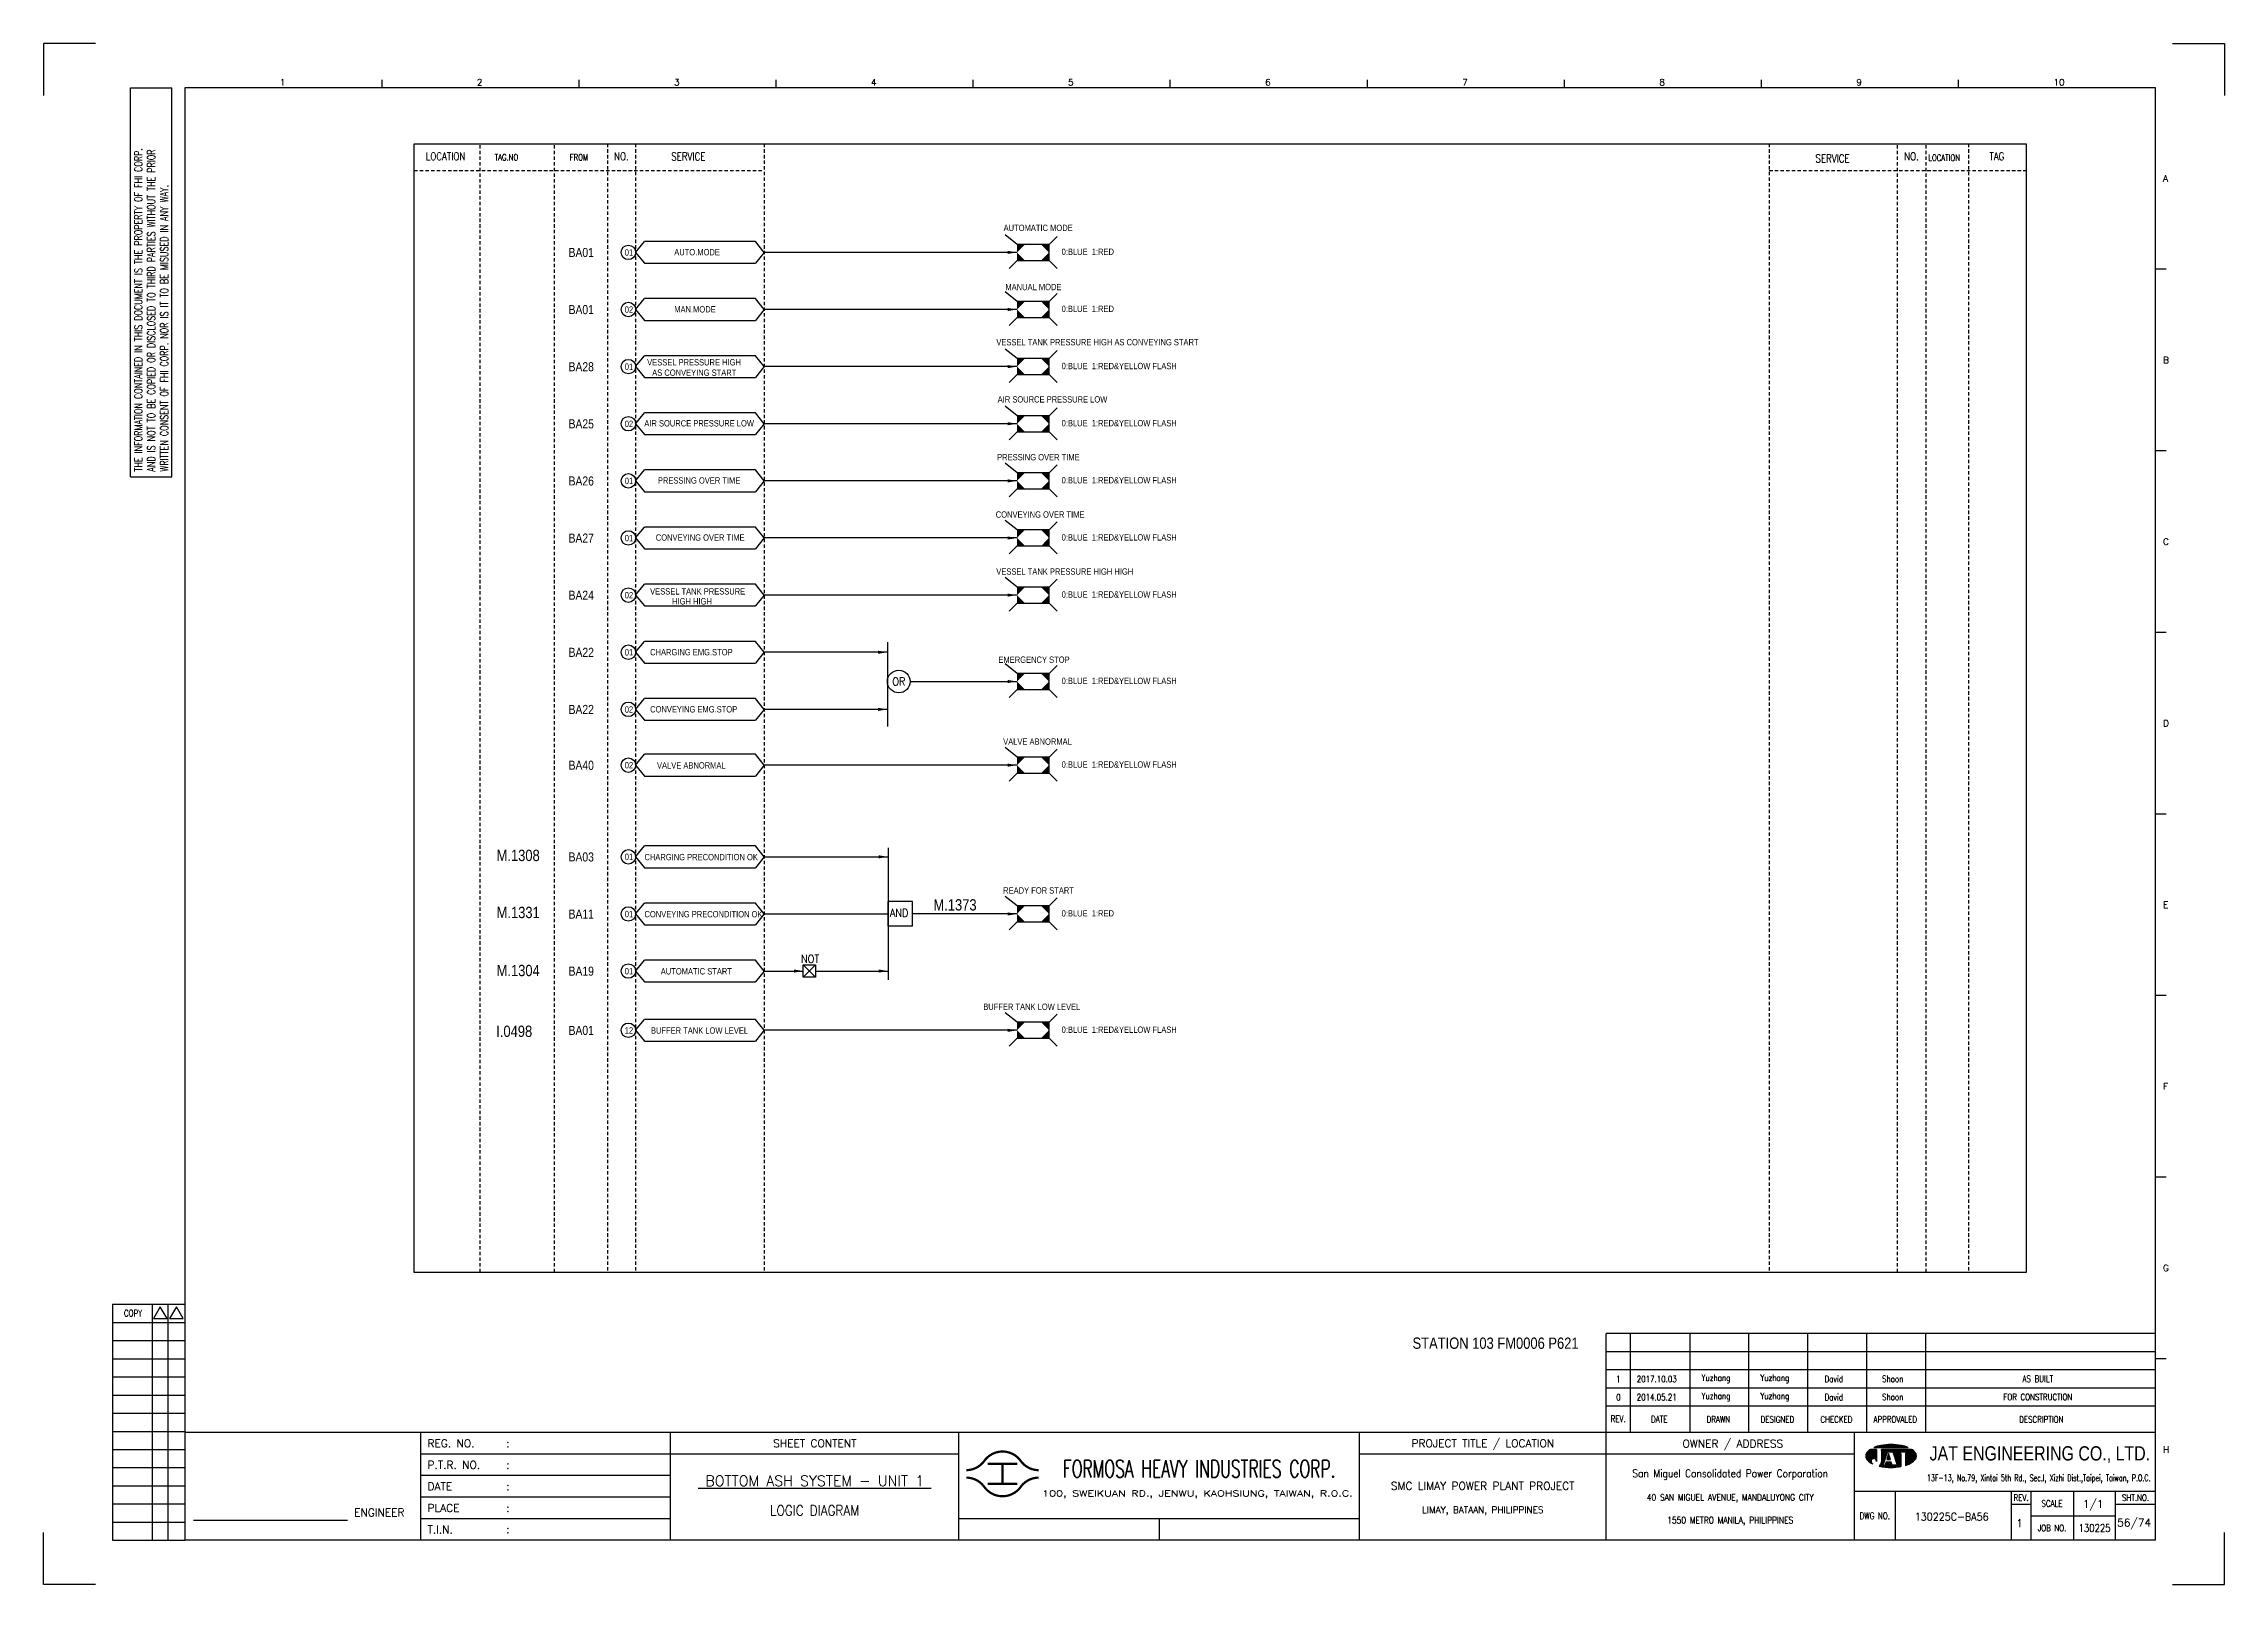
# Model space of a CAD drawing. Extents: x 2699 to 3665, y -643 to 39.
import ezdxf
from ezdxf.enums import TextEntityAlignment as Align

# ---------------------------------------------------------------- set-up
doc = ezdxf.new("R2010")
doc.units = 0
doc.header["$MEASUREMENT"] = 0
doc.linetypes.add('HIDDEN', pattern=[4, 1.5, -1, 1.5])
doc.layers.get('0').update_dxf_attribs({"linetype": 'CONTINUOUS'})
doc.layers.get('DEFPOINTS').update_dxf_attribs({"linetype": 'CONTINUOUS'})
for name, color, linetype in [('B_DIM', 7, 'CONTINUOUS'), ('CON', 4, 'CONTINUOUS'), ('DCS', 7, 'CONTINUOUS'), ('DIM', 3, 'CONTINUOUS'), ('HID', 2, 'HIDDEN'), ('T', 2, 'CONTINUOUS'), ('TEXT', 7, 'CONTINUOUS'), ('圖框CON', 4, 'CONTINUOUS'), ('圖框DIM', 3, 'CONTINUOUS'), ('框線', 6, 'CONTINUOUS')]:
    doc.layers.add(name, color=color, linetype=linetype)
doc.styles.add('AEH', font='simplex', dxfattribs={"width": 0.8, "bigfont": 'ae'})
doc.styles.add('DAYUKP', font='complex', dxfattribs={"bigfont": 'DAYUKP.SHX'})
doc.styles.add('E2', font='simplex.shx', dxfattribs={"height": 2})
doc.styles.add('E3', font='simplex.shx', dxfattribs={"height": 3})
doc.styles.add('E4', font='simplex.shx', dxfattribs={"height": 4})
doc.styles.add('ROMANS', font='romans', dxfattribs={"width": 0.8})
doc.styles.add('style3', font='ARIALN.TTF')
doc.styles.add('WMF-Arial0', font='arial.ttf')

msp = doc.modelspace()

# ---------------------------------------------------------------- texts
at = {"layer": 'CON', "style": 'ROMANS'}
for s, width, p in [('LOCATION', 0.8, (2877.32, -10.81)), ('NO.', 0.8, (2955.22, -10.81)), ('SERVICE', 0.8, (2984.87, -10.89)), ('NO.', 0.8, (3526.65, -10.81)), ('TAG', 0.8, (3564.45, -10.81)), ('SERVICE', 0.8, (3491.68, -11.75)), ('OR', 0.9, (3078.06, -243.37)), ('NOT', 0.9, (3038.8, -366.2))]:
    msp.add_text(s, height=3.5, dxfattribs=dict(at, width=width)).set_placement(p, align=Align.MIDDLE)
for s, height, width, p in [('TAG.NO', 2.8, 0.8, (2899.06, -13.47)), ('FROM', 2.8, 0.8, (2932.32, -13.47)), ('LOCATION', 2.8, 0.8, (3534.08, -13.71)), ('AND', 3.5, 0.9, (3074.1, -348.61))]:
    msp.add_text(s, height=height, dxfattribs=dict(at, width=width)).set_placement(p, align=Align.BOTTOM_LEFT)
at = {"layer": 'CON', "color": 2, "style": 'style3'}
for s, p in [('AUTOMATIC MODE', (3124.51, -44.73)), ('MANUAL MODE', (3125.28, -70.92)), ('VESSEL TANK PRESSURE HIGH AS CONVEYING START', (3121.3, -95.35)), ('AIR SOURCE PRESSURE LOW', (3121.87, -120.67)), ('PRESSING OVER TIME', (3121.64, -146.28)), ('CONVEYING OVER TIME', (3121.02, -171.66)), ('VESSEL TANK PRESSURE HIGH HIGH', (3121.27, -196.92)), ('EMERGENCY STOP', (3122.21, -235.94)), ('VALVE ABNORMAL', (3124.3, -272.22)), ('READY FOR START', (3124.3, -338.11)), ('BUFFER TANK LOW LEVEL', (3115.47, -389.63))]:
    msp.add_text(s, height=2.8, dxfattribs=at).set_placement(p, align=Align.BOTTOM_LEFT)
at = {"layer": 'CON', "style": 'style3'}
for s, p in [('BA01', (2931.81, -53.39)), ('BA01', (2931.81, -78.69)), ('BA28', (2931.81, -103.98)), ('BA25', (2931.81, -129.27)), ('BA26', (2931.81, -154.57)), ('BA27', (2931.81, -179.86)), ('BA24', (2931.81, -205.16)), ('BA22', (2931.81, -230.45)), ('BA22', (2931.81, -255.74)), ('BA40', (2931.81, -280.45)), ('BA03', (2931.81, -321.05)), ('BA11', (2931.81, -346.34)), ('BA19', (2931.81, -371.63)), ('BA01', (2931.81, -397.86))]:
    msp.add_text(s, height=4, dxfattribs=at).set_placement(p, align=Align.MIDDLE_LEFT)
for s, p in [('01', (2956.69, -55.62)), ('AUTO.MODE', (2978.61, -55.5)), ('0:BLUE  1:RED', (3150.2, -55.31)), ('02', (2956.69, -80.92)), ('MAN.MODE', (2978.61, -80.8)), ('0:BLUE  1:RED', (3150.2, -80.6)), ('01', (2956.69, -106.21)), ('VESSEL PRESSURE HIGH ', (2966.61, -104.25)), ('AS CONVEYING START', (2968.84, -108.85)), ('0:BLUE  1:RED&YELLOW FLASH', (3150.2, -105.9)), ('02', (2956.69, -131.5)), ('AIR SOURCE PRESSURE LOW', (2965.36, -131.27)), ('0:BLUE  1:RED&YELLOW FLASH', (3150.2, -131.19)), ('01', (2956.69, -156.8)), ('PRESSING OVER TIME', (2971.37, -156.57)), ('0:BLUE  1:RED&YELLOW FLASH', (3150.2, -156.49)), ('01', (2956.69, -182.09)), ('CONVEYING OVER TIME', (2970.44, -181.86)), ('0:BLUE  1:RED&YELLOW FLASH', (3150.2, -181.78)), ('VESSEL TANK PRESSURE ', (2967.93, -205.68)), ('02', (2956.69, -207.39)), ('HIGH HIGH', (2977.66, -210.1)), ('0:BLUE  1:RED&YELLOW FLASH', (3150.2, -207.08)), ('01', (2956.69, -232.68)), ('CHARGING EMG.STOP', (2967.93, -232.62)), ('0:BLUE  1:RED&YELLOW FLASH', (3150.2, -245.33)), ('02', (2956.69, -257.98)), ('CONVEYING EMG.STOP', (2967.93, -257.91)), ('02', (2956.69, -282.68)), ('VALVE ABNORMAL', (2970.97, -282.75)), ('0:BLUE  1:RED&YELLOW FLASH', (3150.2, -282.37)), ('01', (2956.69, -323.28)), ('CHARGING PRECONDITION OK', (2965.42, -323.35)), ('01', (2956.69, -348.57)), ('CONVEYING PRECONDITION OK', (2965.42, -348.64)), ('0:BLUE  1:RED', (3150.2, -348.26)), ('01', (2956.69, -373.86)), ('AUTOMATIC START', (2972.64, -373.93)), ('12', (2956.69, -400.09)), ('BUFFER TANK LOW LEVEL', (2968.29, -400.16)), ('0:BLUE  1:RED&YELLOW FLASH', (3150.2, -399.78))]:
    msp.add_text(s, height=2.8, dxfattribs=at).set_placement(p, align=Align.BOTTOM_LEFT)
at = {"layer": 'DCS', "linetype": 'ByBlock', "style": 'style3'}
for s, p in [('M.1308', (2899.93, -322.87)), ('M.1331', (2899.93, -348.13)), ('M.1373', (3093.42, -344.77)), ('M.1304', (2899.93, -373.84)), ('I.0498', (2899.77, -400.75)), ('STATION 103 FM0006 P621', (3305.64, -538.86))]:
    msp.add_text(s, height=5, dxfattribs=at).set_placement(p)
at = {"layer": 'T', "style": 'AEH', "width": 0.8}
for s, height, p in [('Yuzhang', 2.871, (3440, -552.15)), ('Yuzhang', 2.871, (3466.11, -552.15)), ('0', 2.87, (3396.79, -560.31)), ('1', 2.87, (3396.79, -552.27)), ('2017.10.03', 2.871, (3413.8, -552.23)), ('2014.05.21', 2.871, (3413.8, -560.27)), ('Yuzhang', 2.871, (3440, -560.19)), ('Yuzhang', 2.871, (3466.11, -560.19)), ('David', 2.871, (3492.22, -552.15)), ('David', 2.871, (3492.22, -560.19)), ('Shoon', 2.871, (3518.34, -552.15)), ('Shoon', 2.871, (3518.34, -560.19)), ('FOR CONSTRUCTION', 2.8714, (3582.61, -560.19)), ('AS BUILT', 2.871, (3582.61, -552.15))]:
    msp.add_text(s, height=height, dxfattribs=at).set_placement(p, align=Align.MIDDLE)
at = {"layer": 'TEXT', "color": 2, "style": 'E3', "width": 0.8}
msp.add_text('130225', height=3.446, dxfattribs=at).set_placement((3607.74, -618.21), align=Align.MIDDLE_CENTER)

# ---------------------------------------------------------------- blocks, each defined once
blk = doc.blocks.new('LEADER')
at = {"layer": 'CON'}
blk.add_solid([(0.85, -0.57), (0.85, -1.57), (3.85, -1.07)], dxfattribs=at)
blk = doc.blocks.new('Sht_Cont_T3')
at = {"layer": 'TEXT', "color": 3, "linetype": 'Continuous', "style": 'E4'}
for tag, p in [('$SHT_CONT_L1$', (55.63, 24.91)), ('$SHT_CONT_L2$', (55.63, 16.61)), ('$SHT_CONT_L3$', (55.63, 8.3))]:
    blk.add_attdef(tag, text='', height=4, dxfattribs=at).set_placement(p, align=Align.MIDDLE)
blk = doc.blocks.new('1880-TITLE_BLK')
at = {"layer": 'TEXT', "color": 2, "linetype": 'Continuous', "style": 'E3'}
for tag, p in [('DWG_NO', (736.41, 26.44)), ('REV', (762.59, 23.97)), ('SCALE', (790.95, 31.17)), ('SHT_NO', (806.74, 23.97))]:
    blk.add_attdef(tag, text='', height=3, dxfattribs=at).set_placement(p, align=Align.MIDDLE)
at = {"layer": 'TEXT', "linetype": 'Continuous', "style": 'E2', "width": 0.6}
for tag, p in [('REV_DATE', (418.65, 19.76)), ('APPR_DATE', (492.93, 19.76))]:
    blk.add_attdef(tag, text='', height=2, dxfattribs=at).set_placement(p, align=Align.MIDDLE_LEFT)
blk = doc.blocks.new('1')
at = {"ltscale": 500, "const_width": 0.99}
blk.add_lwpolyline([(1686.83, 57.65, -0.241531), (1678.79, 61.78, 0.512989), (1662.7, 61.78, -0.241531), (1654.66, 57.65, -0.241531)], format="xyb", dxfattribs=at)
for points in [[(1664.14, 60.4), (1677.35, 60.4)], [(1670.74, 60.4), (1670.74, 51.6)], [(1664.14, 51.6), (1677.35, 51.6)]]:
    blk.add_lwpolyline(points, dxfattribs=at)
at = {"const_width": 0.99}
blk.add_lwpolyline([(1686.83, 54.35, 0.241531), (1678.79, 50.22, -0.512989), (1662.7, 50.22, 0.241531), (1654.66, 54.35, 0.241531)], format="xyb", dxfattribs=at)
at = {"layer": 'B_DIM'}
for p, q in [((2181.53, 118.11), (1938.08, 118.11)), ((1938.08, 74.29), (1938.08, 118.11)), ((1948.92, 74.29), (1948.92, 118.11)), ((1975.28, 74.29), (1975.28, 118.11)), ((2001.39, 74.29), (2001.39, 118.11)), ((2027.5, 74.29), (2027.5, 118.11)), ((2053.62, 74.29), (2053.62, 118.11)), ((2079.73, 74.29), (2079.73, 118.11)), ((2181.53, 110.07), (1938.08, 110.07)), ((1938.08, 77.93), (1938.08, 104.33)), ((2181.53, 102.03), (1938.08, 102.03)), ((2181.53, 93.99), (1938.08, 93.99)), ((2181.53, 85.95), (1938.08, 85.95))]:
    blk.add_line(p, q, dxfattribs=at)
at = {"layer": 'CON'}
for points in [[(1523.67, 26.6), (1523.67, 74.29)], [(1651.45, 26.6), (1651.45, 74.29)]]:
    blk.add_lwpolyline(points, dxfattribs=at)
at = {"layer": 'CON', "ltscale": 500}
for points in [[(1523.67, 64.75), (1413.11, 64.75)], [(1651.45, 64.75), (1523.67, 64.75)], [(1523.67, 55.22), (1413.11, 55.22)], [(1523.67, 45.69), (1413.11, 45.69)], [(1523.67, 36.15), (1413.11, 36.15)]]:
    blk.add_lwpolyline(points, dxfattribs=at)
at = {"layer": 'DEFPOINTS'}
for points in [[(1268.99, 689.33), (1246.02, 689.33), (1246.02, 666.36)], [(2189, 689.33), (2211.97, 689.33), (2211.97, 666.36)], [(1268.99, 7.08), (1246.02, 7.08), (1246.02, 30.05)], [(2189, 7.08), (2211.97, 7.08), (2211.97, 30.05)]]:
    blk.add_lwpolyline(points, dxfattribs=at)
at = {"layer": 'DIM'}
for p, q in [((1276.46, 131.12), (1276.46, 26.6)), ((1276.46, 131.12), (1308.62, 131.12)), ((1294.26, 26.6), (1294.26, 131.12)), ((1301.15, 26.6), (1301.15, 131.12)), ((1276.46, 123.08), (1308.62, 123.08)), ((1276.46, 115.04), (1308.62, 115.04)), ((1276.46, 107), (1308.62, 107)), ((1276.46, 98.96), (1308.62, 98.96)), ((1276.46, 90.92), (1308.62, 90.92)), ((1276.46, 82.88), (1308.62, 82.88)), ((1276.46, 74.84), (1308.62, 74.84)), ((1276.46, 66.8), (1308.62, 66.8)), ((1276.46, 58.76), (1308.62, 58.76)), ((1276.46, 50.72), (1308.62, 50.72)), ((1276.46, 42.68), (1308.62, 42.68)), ((1276.46, 34.64), (1308.62, 34.64)), ((1276.46, 26.6), (1308.62, 26.6))]:
    blk.add_line(p, q, dxfattribs=at)
for points in [[(1297.7, 129.98), (1294.72, 124.81), (1300.69, 124.81)], [(1304.83, 129.98), (1301.84, 124.81), (1307.81, 124.81)]]:
    blk.add_lwpolyline(points, close=True, dxfattribs=at)
at = {"layer": 'T', "lineweight": -3}
for p, q in [((2056.73, 67.67), (2071.93, 67.67)), ((2057.91, 66.87), (2055.21, 66.87)), ((2057.91, 66.87), (2057.91, 61.52)), ((2073.45, 66.87), (2060.05, 66.87)), ((2060.05, 66.33), (2060.05, 66.87)), ((2060.05, 66.87), (2060.05, 61.23)), ((2061.8, 63.05), (2060.05, 61.24)), ((2060.85, 59.91), (2062.72, 65.8)), ((2061.65, 59.91), (2060.85, 59.91)), ((2062.08, 61.25), (2061.65, 59.91)), ((2064.44, 61.25), (2062.08, 61.25)), ((2063.26, 65), (2062.41, 62.32)), ((2062.41, 62.32), (2064.1, 62.32)), ((2062.72, 65.8), (2065.13, 65.8)), ((2064.1, 62.32), (2063.26, 65)), ((2063.79, 65.8), (2065.13, 65.8)), ((2064.86, 59.91), (2064.44, 61.25)), ((2067, 59.91), (2064.86, 59.91)), ((2065.13, 65.8), (2067, 59.91)), ((2066.74, 65.8), (2072.62, 65.8)), ((2066.74, 65), (2066.74, 65.8)), ((2068.61, 65), (2066.74, 65)), ((2068.61, 65), (2068.61, 59.21)), ((2072.62, 65), (2070.75, 65)), ((2070.75, 65), (2070.75, 59.74)), ((2072.62, 65.8), (2072.62, 65))]:
    blk.add_line(p, q, dxfattribs=at)
at = {"layer": 'T', "color": 0, "lineweight": -3}
for p, q in [((2056.94, 67.67), (2057.09, 67.82)), ((2057.16, 67.67), (2057.44, 67.95)), ((2057.39, 67.67), (2057.78, 68.07)), ((2057.61, 67.67), (2058.11, 68.18)), ((2057.83, 67.67), (2058.43, 68.27)), ((2058.05, 67.67), (2058.73, 68.35)), ((2058.27, 67.67), (2059.03, 68.43)), ((2058.49, 67.67), (2059.32, 68.49)), ((2058.72, 67.67), (2059.6, 68.55)), ((2058.94, 67.67), (2059.87, 68.6)), ((2059.16, 67.67), (2060.14, 68.65)), ((2059.38, 67.67), (2060.41, 68.7)), ((2059.6, 67.67), (2060.67, 68.74)), ((2059.82, 67.67), (2060.93, 68.77)), ((2060.05, 67.67), (2061.18, 68.81)), ((2060.27, 67.67), (2061.44, 68.84)), ((2060.49, 67.67), (2061.69, 68.87)), ((2060.71, 67.67), (2061.93, 68.89)), ((2060.93, 67.67), (2062.18, 68.91)), ((2061.15, 67.67), (2062.42, 68.93)), ((2061.38, 67.67), (2062.66, 68.95)), ((2061.6, 67.67), (2062.89, 68.97)), ((2061.82, 67.67), (2063.13, 68.98)), ((2062.04, 67.67), (2063.36, 68.99)), ((2062.26, 67.67), (2063.59, 69)), ((2062.48, 67.67), (2063.82, 69)), ((2062.71, 67.67), (2064.04, 69.01)), ((2062.93, 67.67), (2064.27, 69.01)), ((2063.15, 67.67), (2064.49, 69.01)), ((2063.37, 67.67), (2064.71, 69.01)), ((2063.59, 67.67), (2064.92, 69)), ((2063.81, 67.67), (2065.14, 69)), ((2064.04, 67.67), (2065.35, 68.99)), ((2064.26, 67.67), (2065.56, 68.98)), ((2064.48, 67.67), (2065.78, 68.97)), ((2064.7, 67.67), (2065.98, 68.95)), ((2064.92, 67.67), (2066.19, 68.94)), ((2065.14, 67.67), (2066.4, 68.92)), ((2065.37, 67.67), (2066.6, 68.9)), ((2065.59, 67.67), (2066.8, 68.88)), ((2065.81, 67.67), (2067, 68.86)), ((2066.03, 67.67), (2067.2, 68.84)), ((2066.25, 67.67), (2067.4, 68.82)), ((2066.47, 67.67), (2067.6, 68.79)), ((2066.7, 67.67), (2067.79, 68.77)), ((2066.92, 67.67), (2067.98, 68.74)), ((2067.14, 67.67), (2068.18, 68.71)), ((2067.36, 67.67), (2068.37, 68.68)), ((2067.58, 67.67), (2068.56, 68.64)), ((2067.81, 67.67), (2068.75, 68.61)), ((2068.03, 67.67), (2068.93, 68.58)), ((2068.25, 67.67), (2069.12, 68.54)), ((2068.47, 67.67), (2069.3, 68.5)), ((2068.69, 67.67), (2069.48, 68.46)), ((2068.91, 67.67), (2069.66, 68.42)), ((2069.14, 67.67), (2069.84, 68.37)), ((2069.36, 67.67), (2070.01, 68.33)), ((2069.58, 67.67), (2070.19, 68.28)), ((2069.8, 67.67), (2070.36, 68.23)), ((2070.02, 67.67), (2070.53, 68.18)), ((2070.24, 67.67), (2070.7, 68.13)), ((2070.47, 67.67), (2070.87, 68.07)), ((2070.69, 67.67), (2071.03, 68.02)), ((2070.91, 67.67), (2071.2, 67.96)), ((2071.13, 67.67), (2071.36, 67.9)), ((2071.35, 67.67), (2071.52, 67.84)), ((2071.57, 67.67), (2071.68, 67.77)), ((2071.8, 67.67), (2071.83, 67.71)), ((2053.09, 63.82), (2056.14, 66.87)), ((2053.09, 64.04), (2055.92, 66.87)), ((2053.11, 63.62), (2056.36, 66.87)), ((2053.12, 64.29), (2055.7, 66.87)), ((2053.14, 63.43), (2056.58, 66.87)), ((2053.18, 63.25), (2056.8, 66.87)), ((2053.18, 64.57), (2055.47, 66.87)), ((2053.24, 63.08), (2057.03, 66.87)), ((2053.29, 64.91), (2055.25, 66.87)), ((2053.3, 62.92), (2057.25, 66.87)), ((2053.37, 62.77), (2057.47, 66.87)), ((2053.45, 62.63), (2057.69, 66.87)), ((2053.54, 62.5), (2057.91, 66.86)), ((2053.61, 65.45), (2054.47, 66.31)), ((2053.64, 62.37), (2057.91, 66.64)), ((2053.74, 62.25), (2057.91, 66.42)), ((2053.84, 62.14), (2057.91, 66.2)), ((2053.95, 62.02), (2057.91, 65.98)), ((2054.07, 61.91), (2057.91, 65.75)), ((2054.18, 61.8), (2057.91, 65.53)), ((2054.29, 61.7), (2057.91, 65.31)), ((2054.41, 61.59), (2057.91, 65.09)), ((2054.53, 61.49), (2057.91, 64.87)), ((2054.65, 61.39), (2057.91, 64.65)), ((2054.78, 61.29), (2055.59, 62.11)), ((2054.9, 61.2), (2055.48, 61.77)), ((2055.03, 61.11), (2055.46, 61.53)), ((2055.16, 61.01), (2055.47, 61.33)), ((2055.3, 60.93), (2055.52, 61.15)), ((2055.43, 60.84), (2055.59, 60.99)), ((2055.57, 60.76), (2055.67, 60.85)), ((2055.71, 60.67), (2055.76, 60.73)), ((2055.85, 60.59), (2055.88, 60.62)), ((2056, 60.52), (2056, 60.52)), ((2056.12, 62.63), (2057.91, 64.42)), ((2056.14, 60.44), (2056.14, 60.44)), ((2056.46, 62.75), (2057.91, 64.2)), ((2056.7, 62.77), (2057.91, 63.98)), ((2056.9, 62.75), (2057.91, 63.76)), ((2057.08, 62.71), (2057.91, 63.54)), ((2057.23, 62.64), (2057.91, 63.32)), ((2057.37, 62.56), (2057.91, 63.09)), ((2057.5, 62.46), (2057.91, 62.87)), ((2057.61, 62.35), (2057.91, 62.65)), ((2057.7, 62.23), (2057.91, 62.43)), ((2057.79, 62.09), (2057.91, 62.21)), ((2057.85, 61.93), (2057.91, 61.99)), ((2057.89, 61.75), (2057.91, 61.76)), ((2057.91, 61.54), (2057.91, 61.55)), ((2059.09, 59.4), (2061.43, 61.74)), ((2059.28, 59.36), (2061.33, 61.42)), ((2059.46, 59.32), (2061.23, 61.09)), ((2059.64, 59.29), (2061.12, 60.77)), ((2059.83, 59.25), (2061.02, 60.44)), ((2059.86, 60.39), (2061.54, 62.07)), ((2059.98, 60.73), (2061.64, 62.39)), ((2060.02, 59.22), (2060.92, 60.12)), ((2060.03, 61), (2061.74, 62.72)), ((2060.05, 63.24), (2063.68, 66.87)), ((2060.05, 63.46), (2063.46, 66.87)), ((2060.05, 63.68), (2063.23, 66.87)), ((2060.05, 63.9), (2063.01, 66.87)), ((2060.05, 64.13), (2062.79, 66.87)), ((2060.05, 64.35), (2062.57, 66.87)), ((2060.05, 64.57), (2062.35, 66.87)), ((2060.05, 64.79), (2062.13, 66.87)), ((2060.05, 65.01), (2061.9, 66.87)), ((2060.05, 65.23), (2061.68, 66.87)), ((2060.05, 65.46), (2061.46, 66.87)), ((2060.05, 66.12), (2060.79, 66.87)), ((2060.05, 66.34), (2060.57, 66.87)), ((2060.05, 66.56), (2060.35, 66.87)), ((2060.05, 66.79), (2060.13, 66.87)), ((2060.05, 65.68), (2061.24, 66.87)), ((2060.05, 65.9), (2061.02, 66.87)), ((2060.05, 63.02), (2062.67, 65.64)), ((2060.05, 62.8), (2062.57, 65.32)), ((2060.05, 62.57), (2062.47, 64.99)), ((2060.05, 62.35), (2062.36, 64.67)), ((2060.05, 62.13), (2062.26, 64.34)), ((2060.05, 61.91), (2062.16, 64.02)), ((2060.05, 61.69), (2062.05, 63.69)), ((2060.05, 61.46), (2061.95, 63.37)), ((2060.05, 61.24), (2060.05, 61.24)), ((2060.21, 59.19), (2060.93, 59.91)), ((2060.4, 59.16), (2061.15, 59.91)), ((2060.59, 59.13), (2061.38, 59.91)), ((2060.78, 59.1), (2061.6, 59.91)), ((2060.98, 59.07), (2063.16, 61.25)), ((2061.17, 59.04), (2063.38, 61.25)), ((2061.37, 59.02), (2063.6, 61.25)), ((2061.57, 59), (2063.82, 61.25)), ((2061.68, 59.99), (2062.94, 61.25)), ((2061.77, 58.97), (2064.04, 61.25)), ((2061.78, 60.32), (2062.71, 61.25)), ((2061.88, 60.64), (2062.49, 61.25)), ((2061.97, 58.95), (2064.27, 61.25)), ((2061.99, 60.96), (2062.27, 61.25)), ((2062.17, 58.94), (2064.45, 61.21)), ((2062.38, 58.92), (2064.51, 61.05)), ((2062.45, 62.32), (2063.71, 63.57)), ((2062.5, 62.58), (2063.65, 63.74)), ((2062.58, 58.9), (2064.56, 60.88)), ((2062.6, 62.91), (2063.6, 63.91)), ((2062.68, 62.32), (2063.76, 63.4)), ((2062.7, 63.23), (2063.55, 64.08)), ((2062.79, 58.89), (2064.61, 60.71)), ((2062.8, 63.56), (2063.49, 64.25)), ((2062.83, 65.8), (2063.9, 66.87)), ((2062.9, 62.32), (2063.81, 63.24)), ((2062.91, 63.88), (2063.44, 64.42)), ((2063, 58.88), (2064.67, 60.54)), ((2063.01, 64.2), (2063.39, 64.58)), ((2063.05, 65.8), (2064.12, 66.87)), ((2063.11, 64.53), (2063.33, 64.75)), ((2063.12, 62.32), (2063.87, 63.07)), ((2063.21, 64.85), (2063.28, 64.92)), ((2063.21, 58.87), (2064.72, 60.37)), ((2063.27, 65.8), (2064.34, 66.87)), ((2063.34, 62.32), (2063.92, 62.9)), ((2063.43, 58.86), (2064.77, 60.2)), ((2063.49, 65.8), (2064.56, 66.87)), ((2063.56, 62.32), (2063.97, 62.73)), ((2063.64, 58.85), (2064.82, 60.03)), ((2063.72, 65.8), (2064.79, 66.87)), ((2063.78, 62.32), (2064.03, 62.56)), ((2063.86, 58.85), (2064.92, 59.91)), ((2063.94, 65.8), (2065.01, 66.87)), ((2064.01, 62.32), (2064.08, 62.39)), ((2064.08, 58.84), (2065.15, 59.91)), ((2064.16, 65.8), (2065.23, 66.87)), ((2064.3, 58.84), (2065.37, 59.91)), ((2064.38, 65.8), (2065.45, 66.87)), ((2064.52, 58.84), (2065.59, 59.91)), ((2064.6, 65.8), (2065.67, 66.87)), ((2064.74, 58.85), (2065.81, 59.91)), ((2064.82, 65.8), (2065.89, 66.87)), ((2064.97, 58.85), (2066.03, 59.91)), ((2065.05, 65.8), (2066.12, 66.87)), ((2065.16, 65.69), (2066.34, 66.87)), ((2065.2, 58.86), (2066.25, 59.91)), ((2065.22, 65.53), (2066.56, 66.87)), ((2065.27, 65.36), (2066.78, 66.87)), ((2065.32, 65.19), (2067, 66.87)), ((2065.38, 65.02), (2067.22, 66.87)), ((2065.43, 64.85), (2067.45, 66.87)), ((2065.43, 58.87), (2066.48, 59.91)), ((2065.48, 64.69), (2067.67, 66.87)), ((2065.54, 64.52), (2066.74, 65.71)), ((2065.59, 64.35), (2066.74, 65.49)), ((2065.65, 64.18), (2066.74, 65.27)), ((2065.66, 58.88), (2066.7, 59.91)), ((2065.7, 64.01), (2066.74, 65.05)), ((2065.75, 63.84), (2066.9, 65)), ((2065.81, 63.68), (2067.12, 65)), ((2065.86, 63.51), (2067.35, 65)), ((2065.9, 58.89), (2066.92, 59.91)), ((2065.91, 63.34), (2067.57, 65)), ((2065.97, 63.17), (2067.79, 65)), ((2066.02, 63), (2068.01, 65)), ((2066.07, 62.84), (2068.23, 65)), ((2066.13, 62.67), (2068.46, 65)), ((2066.14, 58.91), (2068.61, 61.38)), ((2066.18, 62.5), (2068.61, 64.93)), ((2066.23, 62.33), (2068.61, 64.71)), ((2066.29, 62.16), (2068.61, 64.48)), ((2066.34, 61.99), (2068.61, 64.26)), ((2066.38, 58.93), (2068.61, 61.16)), ((2066.39, 61.83), (2068.61, 64.04)), ((2066.45, 61.66), (2068.61, 63.82)), ((2066.5, 61.49), (2068.61, 63.6)), ((2066.56, 61.32), (2068.61, 63.38)), ((2066.61, 61.15), (2068.61, 63.15)), ((2066.62, 58.95), (2068.61, 60.94)), ((2066.66, 60.99), (2068.61, 62.93)), ((2066.72, 60.82), (2068.61, 62.71)), ((2066.77, 60.65), (2068.61, 62.49)), ((2066.82, 65.8), (2067.89, 66.87)), ((2066.82, 60.48), (2068.61, 62.27)), ((2066.87, 58.97), (2068.61, 60.72)), ((2066.88, 60.31), (2068.61, 62.05)), ((2066.93, 60.14), (2068.61, 61.82)), ((2066.98, 59.98), (2068.61, 61.6)), ((2067.04, 65.8), (2068.11, 66.87)), ((2067.11, 59), (2068.61, 60.49)), ((2067.26, 65.8), (2068.33, 66.87)), ((2067.37, 59.03), (2068.61, 60.27)), ((2067.48, 65.8), (2068.55, 66.87)), ((2067.62, 59.06), (2068.61, 60.05)), ((2067.71, 65.8), (2068.78, 66.87)), ((2067.88, 59.1), (2068.61, 59.83)), ((2067.93, 65.8), (2069, 66.87)), ((2068.14, 59.14), (2068.61, 59.61)), ((2068.15, 65.8), (2069.22, 66.87)), ((2068.37, 65.8), (2069.44, 66.87)), ((2068.4, 59.18), (2068.61, 59.38)), ((2068.59, 65.8), (2069.66, 66.87)), ((2068.81, 65.8), (2069.88, 66.87)), ((2069.04, 65.8), (2070.11, 66.87)), ((2069.26, 65.8), (2070.33, 66.87)), ((2069.48, 65.8), (2070.55, 66.87)), ((2069.7, 65.8), (2070.77, 66.87)), ((2069.92, 65.8), (2070.99, 66.87)), ((2070.14, 65.8), (2071.21, 66.87)), ((2070.37, 65.8), (2071.44, 66.87)), ((2070.59, 65.8), (2071.66, 66.87)), ((2070.75, 63.08), (2074.07, 66.4)), ((2070.75, 62.86), (2074.19, 66.3)), ((2070.75, 62.63), (2074.31, 66.2)), ((2070.75, 62.41), (2074.43, 66.09)), ((2070.75, 62.19), (2074.54, 65.98)), ((2070.75, 61.97), (2074.66, 65.87)), ((2070.75, 61.75), (2074.77, 65.76)), ((2070.75, 61.53), (2074.87, 65.65)), ((2070.75, 61.3), (2074.98, 65.53)), ((2070.75, 61.08), (2075.08, 65.41)), ((2070.75, 60.86), (2075.17, 65.28)), ((2070.75, 60.64), (2075.25, 65.14)), ((2070.75, 63.96), (2071.78, 65)), ((2070.75, 63.74), (2072, 65)), ((2070.75, 63.52), (2072.22, 65)), ((2070.75, 63.3), (2072.45, 65)), ((2070.75, 64.41), (2071.34, 65)), ((2070.75, 64.19), (2071.56, 65)), ((2070.75, 64.85), (2070.89, 65)), ((2070.75, 64.63), (2071.12, 65)), ((2070.75, 60.42), (2075.33, 64.99)), ((2070.75, 60.2), (2075.39, 64.84)), ((2070.75, 59.97), (2075.45, 64.67)), ((2070.75, 59.75), (2075.5, 64.5)), ((2070.81, 65.8), (2071.88, 66.87)), ((2071.03, 65.8), (2072.1, 66.87)), ((2071.07, 59.85), (2075.53, 64.32)), ((2071.25, 65.8), (2072.32, 66.87)), ((2071.42, 59.97), (2075.56, 64.12)), ((2071.47, 65.8), (2072.54, 66.87)), ((2071.7, 65.8), (2072.77, 66.87)), ((2071.78, 60.12), (2075.57, 63.9)), ((2071.92, 65.8), (2072.99, 66.87)), ((2072.14, 65.8), (2073.21, 66.87)), ((2072.17, 60.28), (2075.55, 63.67)), ((2072.36, 65.8), (2073.43, 66.87)), ((2072.58, 65.8), (2073.57, 66.78)), ((2072.59, 60.48), (2075.51, 63.4)), ((2072.62, 65.62), (2073.7, 66.69)), ((2072.62, 65.39), (2073.83, 66.6)), ((2072.62, 65.17), (2073.95, 66.5)), ((2073.08, 60.75), (2075.42, 63.1)), ((2073.74, 61.19), (2075.24, 62.69))]:
    blk.add_line(p, q, dxfattribs=at)
at = {"layer": 'T', "lineweight": -3}
for centre, major_axis, start_param, end_param in [((2062.5, 54), (-10.49, 10.49), 5.683021, 5.897183), ((2064.33, 44.23), (-17.52, 17.52), 5.497787, 5.683021), ((2064.33, 44.23), (17.52, 17.52), 0.600164, 0.785398), ((2066.16, 54), (10.49, 10.49), 0.386002, 0.600164), ((2055.58, 63.92), (1.76, 1.76), 1.614811, 2.356194), ((2055.58, 63.92), (-1.76, 1.76), 0.785398, 1.526782), ((2059.72, 60.14), (-5.73, 5.73), 6.088179, 6.3272), ((2059.72, 67.71), (5.73, 5.73), 3.097578, 3.478972), ((2056.68, 61.54), (-0.868, 0.868), 3.906164, 8.245601), ((2057.88, 61.28), (1.53, 1.53), 4.470635, 5.546585), ((2064.33, 83.62), (17.52, 17.52), 3.710226, 3.926991), ((2064.33, 83.62), (17.52, 17.52), 3.926991, 4.100643), ((2066.16, 73.85), (-10.49, 10.49), 2.670765, 2.781027), ((2068.93, 67.71), (-5.73, 5.73), 2.781027, 3.185607), ((2068.93, 60.14), (-5.73, 5.73), 4.668374, 4.907395), ((2073.07, 63.92), (-1.76, 1.76), 3.926991, 4.668374), ((2073.07, 63.92), (1.76, 1.76), 4.756403, 5.497787)]:
    blk.add_ellipse(centre, major_axis=major_axis, ratio=1, start_param=start_param, end_param=end_param, dxfattribs=at)
at = {"layer": '圖框CON'}
for p, q in [((1284.5, 669.81), (1302.87, 669.81)), ((1284.5, 497.52), (1284.5, 669.81)), ((1302.87, 497.52), (1302.87, 669.81)), ((1395.91, 669.85), (1395.91, 673.29)), ((1483.2, 669.85), (1483.2, 673.29)), ((1570.49, 669.85), (1570.49, 673.29)), ((1657.78, 669.85), (1657.78, 673.29)), ((1745.08, 669.85), (1745.08, 673.29)), ((1832.37, 669.85), (1832.37, 673.29)), ((1919.66, 669.85), (1919.66, 673.29)), ((2006.95, 669.85), (2006.95, 673.29)), ((2094.24, 669.85), (2094.24, 673.29)), ((2186.14, 589.41), (2181.53, 589.41)), ((2186.14, 509.01), (2181.53, 509.01)), ((1284.5, 497.52), (1302.87, 497.52)), ((2186.14, 428.61), (2181.53, 428.61)), ((2186.14, 348.2), (2181.53, 348.2)), ((2186.14, 267.8), (2181.53, 267.8)), ((2186.14, 187.4), (2181.53, 187.4)), ((2186.14, 107), (2181.53, 107)), ((2048.1, 48.3), (2181.53, 48.3)), ((2066.14, 48.3), (2066.14, 26.6)), ((2117.55, 48.3), (2117.55, 26.6)), ((2117.55, 42.62), (2126.28, 42.62)), ((2126.28, 48.3), (2126.28, 26.6)), ((2145.25, 26.6), (2145.25, 48.3)), ((2163.72, 26.6), (2163.72, 48.3)), ((2163.72, 42.62), (2181.53, 42.62)), ((1740.17, 36.15), (1740.17, 26.6)), ((2126.28, 37.45), (2163.72, 37.45))]:
    blk.add_line(p, q, dxfattribs=at)
for points in [[(1413.11, 26.6), (1413.11, 74.29)], [(1828.89, 26.6), (1828.89, 74.29)], [(1938.08, 26.6), (1938.08, 74.29)], [(2048.1, 26.6), (2048.1, 74.29)], [(2048.1, 64.75), (1828.89, 64.75)], [(1828.89, 36.15), (1802.67, 36.15), (1651.45, 36.15)]]:
    blk.add_lwpolyline(points, dxfattribs=at)
at = {"layer": '圖框DIM'}
blk.add_line((1312.36, 35.55), (1380.65, 35.55), dxfattribs=at)
at = {"layer": '框線'}
for p, q in [((1308.62, 669.81), (1308.62, 26.6)), ((2181.53, 669.81), (1308.62, 669.81)), ((2181.53, 26.6), (2181.53, 669.81)), ((2181.53, 74.29), (1308.62, 74.29)), ((2181.53, 26.6), (1308.62, 26.6))]:
    blk.add_line(p, q, dxfattribs=at)
at = {"style": 'DAYUKP'}
for s, height, p in [('1', 2.87, (1350.64, 670.78)), ('2', 2.87, (1437.93, 670.78)), ('3', 2.87, (1525.22, 670.78)), ('4', 2.87, (1612.51, 670.78)), ('5', 2.87, (1699.8, 670.78)), ('6', 2.87, (1787.1, 670.78)), ('7', 2.87, (1874.39, 670.78)), ('8', 2.87, (1961.68, 670.78)), ('9', 2.87, (2048.97, 670.78)), ('10', 2.871, (2136.26, 670.78))]:
    blk.add_text(s, height=height, dxfattribs=at).set_placement(p)
for s, p in [('A', (2184.79, 629.6)), ('B', (2184.79, 549.2)), ('C', (2184.79, 468.8)), ('D', (2184.79, 388.39)), ('E', (2184.79, 307.99)), ('F', (2184.79, 227.59)), ('G', (2184.79, 147.19)), ('H', (2184.79, 66.79))]:
    blk.add_text(s, height=2.87, dxfattribs=at).set_placement(p, align=Align.MIDDLE_LEFT)
at = {"style": 'WMF-Arial0', "width": 0.8}
blk.add_text('JAT ENGINEERING CO., LTD.', height=6.3172, dxfattribs=at).set_placement((2130.24, 64.55), align=Align.MIDDLE)
at = {"color": 90, "ltscale": 500, "style": 'ROMANS', "width": 0.65}
blk.add_text('FORMOSA HEAVY INDUSTRIES CORP.', height=7.7366, dxfattribs=at).set_placement((1757.9, 58.28), align=Align.MIDDLE)
at = {"color": 2, "ltscale": 500, "style": 'ROMANS', "width": 0.85}
blk.add_text('San Miguel Consolidated Power Corporation', height=3.4457, dxfattribs=at).set_placement((1993.09, 56.23), align=Align.MIDDLE_CENTER)
at = {"color": 2, "ltscale": 500, "style": 'ROMANS'}
for s, height, p in [('SMC LIMAY POWER PLANT PROJECT', 3.4457, (1883.48, 50.7)), ('LIMAY, BATAAN, PHILIPPINES', 2.8714, (1883.48, 40.08))]:
    blk.add_text(s, height=height, dxfattribs=at).set_placement(p, align=Align.MIDDLE_CENTER)
at = {"color": 4, "ltscale": 500, "style": 'ROMANS', "width": 0.85}
for s, p in [('40 SAN MIGUEL AVENUE, MANDALUYONG CITY', (1993.09, 45.61)), ('1550 METRO MANILA, PHILIPPINES', (1993.09, 35.51))]:
    blk.add_text(s, height=2.8714, dxfattribs=at).set_placement(p, align=Align.MIDDLE_CENTER)
at = {"layer": 'B_DIM', "style": 'AEH', "width": 0.8}
for s, height, p in [('REV.', 2.871, (1943.45, 80.37)), ('DATE', 2.871, (1961.68, 80.21)), ('DRAWN', 2.871, (1987.87, 80.12)), ('DESIGNED', 2.871, (2013.98, 80.12)), ('CHECKED', 2.871, (2040.1, 80.12)), ('APPROVALED', 2.871, (2066.21, 80.12)), ('DESCRIPTION', 2.8714, (2130.87, 80.12))]:
    blk.add_text(s, height=height, dxfattribs=at).set_placement(p, align=Align.MIDDLE)
at = {"layer": 'DIM', "style": 'ROMANS', "width": 0.75}
for s, p in [('THE INFORMATION CONTAINED IN THIS DOCUMENT IS THE PROPERTY OF FHI CORP.', (1287.94, 499.82)), ('AND IS NOT TO BE COPIED OR DISCLOSED TO THIRD PARTIES WITHOUT THE PRIOR', (1293.68, 499.82)), ('WRITTEN CONSENT OF FHI CORP. NOR IS IT TO BE MISUSED IN ANY WAY.', (1299.43, 499.82))]:
    blk.add_text(s, height=3.4457, rotation=90, dxfattribs=at).set_placement(p, align=Align.MIDDLE_LEFT)
at = {"layer": 'DIM', "style": 'ROMANS', "width": 0.8}
blk.add_text('COPY', height=2.871, dxfattribs=at).set_placement((1285.64, 127.16), align=Align.MIDDLE)
at = {"layer": 'HID', "ltscale": 500, "style": 'ROMANS'}
for s, height, p in [('REG. NO.', 3.446, (1416.1, 69.52)), (':', 3.45, (1450.9, 69.52)), ('P.T.R. NO.', 3.446, (1416.1, 59.99)), (':', 3.45, (1450.9, 59.99)), ('DATE', 3.446, (1416.1, 50.45)), (':', 3.45, (1450.9, 50.45)), ('PLACE', 3.446, (1416.1, 40.92)), (':', 3.45, (1450.9, 40.92)), ('T.I.N.', 3.446, (1416.1, 31.37)), (':', 3.45, (1450.9, 31.39))]:
    blk.add_text(s, height=height, dxfattribs=at).set_placement(p, align=Align.MIDDLE_LEFT)
for s, p in [('SHEET CONTENT', (1587.56, 69.52)), ('PROJECT TITLE / LOCATION', (1883.48, 69.28)), ('OWNER / ADDRESS', (1994.25, 69.12))]:
    blk.add_text(s, height=3.4457, dxfattribs=at).set_placement(p, align=Align.MIDDLE)
at = {"layer": 'HID', "style": 'ROMANS', "width": 1.216198}
blk.add_text('100, SWEIKUAN RD., JENWU, KAOHSIUNG, TAIWAN, R.O.C.', height=2.5897, dxfattribs=at).set_placement((1688.31, 46.06), (1825.84, 46.06), align=Align.FIT)
at = {"layer": 'HID', "style": 'ROMANS'}
blk.add_text('ENGINEER', height=3.446, dxfattribs=at).set_placement((1394.71, 37.18), align=Align.CENTER)
at = {"layer": 'HID', "color": 7, "style": 'ROMANS', "width": 0.8}
for s, p in [('DWG NO.', (2057.12, 37.45)), ('REV.', (2121.92, 45.46)), ('SCALE', (2135.64, 42.87)), ('SHT.NO.', (2172.62, 45.46)), ('JOB NO.', (2135.64, 32.03))]:
    blk.add_text(s, height=2.871, dxfattribs=at).set_placement(p, align=Align.MIDDLE)
at = {"layer": 'T', "color": 2, "ltscale": 500, "style": 'ROMANS', "width": 0.65}
blk.add_text('13F-13, No.79, Xintai 5th Rd., Sec.I, Xizhi Dist.,Taipei, Taiwan, P.O.C.', height=2.8714, dxfattribs=at).set_placement((2129.74, 52.81), align=Align.CENTER)

# ---------------------------------------------------------------- linework, layer by layer
at = {"layer": 'CON', "color": 6}
for p, q in [((3130.44, -49.8), (3125.2, -45.57)), ((3144.61, -49.8), (3148.16, -46.25)), ((2961.52, -53.34), (2965.42, -48.53)), ((2961.52, -53.34), (2965.42, -58.16)), ((3014.55, -48.53), (2965.42, -48.53)), ((3018.45, -53.34), (3014.55, -48.53)), ((3018.45, -53.34), (3014.55, -58.16)), ((3130.44, -56.89), (3126.89, -60.43)), ((3144.61, -49.8), (3130.44, -49.8)), ((3130.44, -56.89), (3144.61, -56.89)), ((3144.61, -56.89), (3144.61, -49.8)), ((3144.61, -56.89), (3148.16, -60.43)), ((2965.42, -58.16), (3014.55, -58.16)), ((2961.52, -78.64), (2965.42, -73.82)), ((3014.55, -73.82), (2965.42, -73.82)), ((3018.45, -78.64), (3014.55, -73.82)), ((3130.44, -75.09), (3125.2, -70.87)), ((3144.61, -75.09), (3130.44, -75.09)), ((3144.61, -75.09), (3148.16, -71.55)), ((3144.61, -82.18), (3144.61, -75.09)), ((2961.52, -78.64), (2965.42, -83.45)), ((2965.42, -83.45), (3014.55, -83.45)), ((3018.45, -78.64), (3014.55, -83.45)), ((3130.44, -82.18), (3126.89, -85.72)), ((3130.44, -82.18), (3144.61, -82.18)), ((3144.61, -82.18), (3148.16, -85.72)), ((3130.44, -100.39), (3125.2, -96.16)), ((2961.52, -103.93), (2965.42, -99.11)), ((2961.52, -103.93), (2965.42, -108.75)), ((3014.55, -99.11), (2965.42, -99.11)), ((3018.45, -103.93), (3014.55, -99.11)), ((3018.45, -103.93), (3014.55, -108.75)), ((3144.61, -100.39), (3130.44, -100.39)), ((3144.61, -100.39), (3148.16, -96.84)), ((3144.61, -107.47), (3144.61, -100.39)), ((2965.42, -108.75), (3014.55, -108.75)), ((3130.44, -107.47), (3126.89, -111.02)), ((3130.44, -107.47), (3144.61, -107.47)), ((3144.61, -107.47), (3148.16, -111.02)), ((2961.52, -129.22), (2965.42, -124.41)), ((3014.55, -124.41), (2965.42, -124.41)), ((3018.45, -129.22), (3014.55, -124.41)), ((3130.44, -125.68), (3125.2, -121.45)), ((3144.61, -125.68), (3148.16, -122.14)), ((2961.52, -129.22), (2965.42, -134.04)), ((2965.42, -134.04), (3014.55, -134.04)), ((3018.45, -129.22), (3014.55, -134.04)), ((3130.44, -132.77), (3126.89, -136.31)), ((3144.61, -125.68), (3130.44, -125.68)), ((3130.44, -132.77), (3144.61, -132.77)), ((3144.61, -132.77), (3144.61, -125.68)), ((3144.61, -132.77), (3148.16, -136.31)), ((2961.52, -154.52), (2965.42, -149.7)), ((2961.52, -154.52), (2965.42, -159.33)), ((3014.55, -149.7), (2965.42, -149.7)), ((3018.45, -154.52), (3014.55, -149.7)), ((3018.45, -154.52), (3014.55, -159.33)), ((3130.44, -150.97), (3125.2, -146.75)), ((3144.61, -150.97), (3130.44, -150.97)), ((3144.61, -150.97), (3148.16, -147.43)), ((3144.61, -158.06), (3144.61, -150.97)), ((2965.42, -159.33), (3014.55, -159.33)), ((3130.44, -158.06), (3126.89, -161.61)), ((3130.44, -158.06), (3144.61, -158.06)), ((3144.61, -158.06), (3148.16, -161.61)), ((3130.44, -176.27), (3125.2, -172.04)), ((3144.61, -176.27), (3148.16, -172.72)), ((2961.52, -179.81), (2965.42, -175)), ((2961.52, -179.81), (2965.42, -184.63)), ((3014.55, -175), (2965.42, -175)), ((3018.45, -179.81), (3014.55, -175)), ((3018.45, -179.81), (3014.55, -184.63)), ((3130.44, -183.36), (3126.89, -186.9)), ((3144.61, -176.27), (3130.44, -176.27)), ((3130.44, -183.36), (3144.61, -183.36)), ((3144.61, -183.36), (3144.61, -176.27)), ((3144.61, -183.36), (3148.16, -186.9)), ((2965.42, -184.63), (3014.55, -184.63)), ((2961.52, -205.11), (2965.42, -200.29)), ((3014.55, -200.29), (2965.42, -200.29)), ((3018.45, -205.11), (3014.55, -200.29)), ((3130.44, -201.56), (3125.2, -197.34)), ((3144.61, -201.56), (3130.44, -201.56)), ((3144.61, -201.56), (3148.16, -198.02)), ((3144.61, -208.65), (3144.61, -201.56)), ((2961.52, -205.11), (2965.42, -209.92)), ((2965.42, -209.92), (3014.55, -209.92)), ((3018.45, -205.11), (3014.55, -209.92)), ((3130.44, -208.65), (3126.89, -212.19)), ((3130.44, -208.65), (3144.61, -208.65)), ((3144.61, -208.65), (3148.16, -212.19)), ((2961.52, -230.4), (2965.42, -225.58)), ((2961.52, -230.4), (2965.42, -235.22)), ((3014.55, -225.58), (2965.42, -225.58)), ((3018.45, -230.4), (3014.55, -225.58)), ((3018.45, -230.4), (3014.55, -235.22)), ((3073.02, -226.02), (3073.02, -263.34)), ((2965.42, -235.22), (3014.55, -235.22)), ((3130.44, -239.82), (3125.2, -235.6)), ((3144.61, -239.82), (3130.44, -239.82)), ((3144.61, -239.82), (3148.16, -236.28)), ((3144.61, -246.91), (3144.61, -239.82)), ((2961.52, -255.69), (2965.42, -250.88)), ((3014.55, -250.88), (2965.42, -250.88)), ((3018.45, -255.69), (3014.55, -250.88)), ((3130.44, -246.91), (3126.89, -250.45)), ((3130.44, -246.91), (3144.61, -246.91)), ((3144.61, -246.91), (3148.16, -250.45)), ((2961.52, -255.69), (2965.42, -260.51)), ((2965.42, -260.51), (3014.55, -260.51)), ((3018.45, -255.69), (3014.55, -260.51)), ((2961.52, -280.4), (2965.42, -275.59)), ((3014.55, -275.59), (2965.42, -275.59)), ((3018.45, -280.4), (3014.55, -275.59)), ((3130.44, -276.86), (3125.2, -272.63)), ((3144.61, -276.86), (3130.44, -276.86)), ((3144.61, -276.86), (3148.16, -273.32)), ((3144.61, -283.95), (3144.61, -276.86)), ((2961.52, -280.4), (2965.42, -285.22)), ((2965.42, -285.22), (3014.55, -285.22)), ((3018.45, -280.4), (3014.55, -285.22)), ((3130.44, -283.95), (3126.89, -287.49)), ((3130.44, -283.95), (3144.61, -283.95)), ((3144.61, -283.95), (3148.16, -287.49)), ((2961.52, -321), (2965.42, -316.18)), ((3014.55, -316.18), (2965.42, -316.18)), ((3018.45, -321), (3014.55, -316.18)), ((3073.31, -317.05), (3073.31, -375.5)), ((2961.52, -321), (2965.42, -325.81)), ((2965.42, -325.81), (3014.55, -325.81)), ((3018.45, -321), (3014.55, -325.81)), ((2961.52, -346.29), (2965.42, -341.47)), ((2961.52, -346.29), (2965.42, -351.11)), ((3014.55, -341.47), (2965.42, -341.47)), ((3018.45, -346.29), (3014.55, -341.47)), ((3018.45, -346.29), (3014.55, -351.11)), ((3084.17, -340.81), (3073.31, -340.81)), ((3073.31, -351.77), (3073.31, -340.81)), ((3084.17, -351.77), (3084.17, -340.81)), ((3130.44, -342.75), (3125.2, -338.52)), ((3144.61, -342.75), (3130.44, -342.75)), ((3144.61, -342.75), (3148.16, -339.2)), ((3144.61, -349.83), (3144.61, -342.75)), ((2965.42, -351.11), (3014.55, -351.11)), ((3084.17, -351.77), (3073.31, -351.77)), ((3130.44, -349.83), (3126.89, -353.38)), ((3130.44, -349.83), (3144.61, -349.83)), ((3144.61, -349.83), (3148.16, -353.38)), ((2961.52, -371.58), (2965.42, -366.77)), ((3014.55, -366.77), (2965.42, -366.77)), ((3018.45, -371.58), (3014.55, -366.77)), ((2961.52, -371.58), (2965.42, -376.4)), ((2965.42, -376.4), (3014.55, -376.4)), ((3018.45, -371.58), (3014.55, -376.4)), ((3035.79, -368.85), (3041.25, -374.31)), ((3041.25, -368.85), (3035.79, -374.31)), ((3035.79, -374.31), (3035.79, -368.85)), ((3035.79, -368.85), (3041.25, -368.85)), ((3041.25, -374.31), (3035.79, -374.31)), ((3041.25, -368.85), (3041.25, -374.31)), ((2961.52, -397.81), (2965.42, -393)), ((3014.55, -393), (2965.42, -393)), ((3018.45, -397.81), (3014.55, -393)), ((3130.44, -394.27), (3125.2, -390.04)), ((3144.61, -394.27), (3130.44, -394.27)), ((3144.61, -394.27), (3148.16, -390.73)), ((3144.61, -401.36), (3144.61, -394.27)), ((2961.52, -397.81), (2965.42, -402.63)), ((2965.42, -402.63), (3014.55, -402.63)), ((3018.45, -397.81), (3014.55, -402.63)), ((3130.44, -401.36), (3126.89, -404.9)), ((3130.44, -401.36), (3144.61, -401.36)), ((3144.61, -401.36), (3148.16, -404.9))]:
    msp.add_line(p, q, dxfattribs=at)
at = {"layer": 'CON'}
for p, q in [((3130.44, -53.34), (3018.45, -53.34)), ((3130.44, -78.64), (3018.45, -78.64)), ((3130.44, -103.93), (3018.45, -103.93)), ((3130.44, -129.22), (3018.45, -129.22)), ((3130.44, -154.52), (3018.45, -154.52)), ((3130.44, -179.81), (3018.45, -179.81)), ((3130.44, -205.11), (3018.45, -205.11)), ((3073.02, -230.4), (3018.45, -230.4)), ((3083.1, -243.37), (3130.44, -243.37)), ((3073.02, -255.69), (3018.45, -255.69)), ((3130.44, -280.4), (3018.45, -280.4)), ((3018.45, -321), (3073.31, -321)), ((3018.45, -346.29), (3073.31, -346.29)), ((3130.44, -346.29), (3084.17, -346.29)), ((3018.45, -371.58), (3035.79, -371.58)), ((3041.25, -371.58), (3073.31, -371.58)), ((3130.44, -397.81), (3018.45, -397.81))]:
    msp.add_line(p, q, dxfattribs=at)
msp.add_lwpolyline([(2863.4, -5.21), (3577.4, -5.21), (3577.4, -505.01), (2863.4, -505.01)], close=True, dxfattribs=at)
for centre in [(2958.3, -53.34), (2958.3, -78.64), (2958.3, -103.93), (2958.3, -129.22), (2958.3, -154.52), (2958.3, -179.81), (2958.3, -205.11), (2958.3, -230.4), (2958.3, -255.69), (2958.3, -280.4), (2958.3, -321), (2958.3, -346.29), (2958.3, -371.58), (2958.3, -397.81)]:
    msp.add_circle(centre, 3.21, dxfattribs=at)
at = {"layer": 'CON', "color": 6}
msp.add_circle((3078.06, -243.37), 5.04, dxfattribs=at)
for points in [[(3130.44, -53.34), (3130.44, -49.8), (3133.98, -49.8)], [(3133.98, -56.89), (3130.44, -56.89), (3130.44, -53.34)], [(3144.61, -53.34), (3144.61, -49.8), (3141.07, -49.8)], [(3141.07, -56.89), (3144.61, -56.89), (3144.61, -53.34)], [(3130.44, -78.64), (3130.44, -75.09), (3133.98, -75.09)], [(3144.61, -78.64), (3144.61, -75.09), (3141.07, -75.09)], [(3133.98, -82.18), (3130.44, -82.18), (3130.44, -78.64)], [(3141.07, -82.18), (3144.61, -82.18), (3144.61, -78.64)], [(3130.44, -103.93), (3130.44, -100.39), (3133.98, -100.39)], [(3133.98, -107.47), (3130.44, -107.47), (3130.44, -103.93)], [(3144.61, -103.93), (3144.61, -100.39), (3141.07, -100.39)], [(3141.07, -107.47), (3144.61, -107.47), (3144.61, -103.93)], [(3130.44, -129.22), (3130.44, -125.68), (3133.98, -125.68)], [(3133.98, -132.77), (3130.44, -132.77), (3130.44, -129.22)], [(3144.61, -129.22), (3144.61, -125.68), (3141.07, -125.68)], [(3141.07, -132.77), (3144.61, -132.77), (3144.61, -129.22)], [(3130.44, -154.52), (3130.44, -150.97), (3133.98, -150.97)], [(3133.98, -158.06), (3130.44, -158.06), (3130.44, -154.52)], [(3144.61, -154.52), (3144.61, -150.97), (3141.07, -150.97)], [(3141.07, -158.06), (3144.61, -158.06), (3144.61, -154.52)], [(3130.44, -179.81), (3130.44, -176.27), (3133.98, -176.27)], [(3133.98, -183.36), (3130.44, -183.36), (3130.44, -179.81)], [(3144.61, -179.81), (3144.61, -176.27), (3141.07, -176.27)], [(3141.07, -183.36), (3144.61, -183.36), (3144.61, -179.81)], [(3130.44, -205.11), (3130.44, -201.56), (3133.98, -201.56)], [(3144.61, -205.11), (3144.61, -201.56), (3141.07, -201.56)], [(3133.98, -208.65), (3130.44, -208.65), (3130.44, -205.11)], [(3141.07, -208.65), (3144.61, -208.65), (3144.61, -205.11)], [(3130.44, -243.37), (3130.44, -239.82), (3133.98, -239.82)], [(3144.61, -243.37), (3144.61, -239.82), (3141.07, -239.82)], [(3133.98, -246.91), (3130.44, -246.91), (3130.44, -243.37)], [(3141.07, -246.91), (3144.61, -246.91), (3144.61, -243.37)], [(3130.44, -280.4), (3130.44, -276.86), (3133.98, -276.86)], [(3144.61, -280.4), (3144.61, -276.86), (3141.07, -276.86)], [(3133.98, -283.95), (3130.44, -283.95), (3130.44, -280.4)], [(3141.07, -283.95), (3144.61, -283.95), (3144.61, -280.4)], [(3130.44, -346.29), (3130.44, -342.75), (3133.98, -342.75)], [(3133.98, -349.83), (3130.44, -349.83), (3130.44, -346.29)], [(3144.61, -346.29), (3144.61, -342.75), (3141.07, -342.75)], [(3141.07, -349.83), (3144.61, -349.83), (3144.61, -346.29)], [(3130.44, -397.81), (3130.44, -394.27), (3133.98, -394.27)], [(3144.61, -397.81), (3144.61, -394.27), (3141.07, -394.27)], [(3133.98, -401.36), (3130.44, -401.36), (3130.44, -397.81)], [(3141.07, -401.36), (3144.61, -401.36), (3144.61, -397.81)]]:
    msp.add_solid(points, dxfattribs=at)
at = {"layer": 'HID'}
for p, q in [((2892.45, -5.91), (2892.45, -505.01)), ((2925.37, -5.91), (2925.37, -505.01)), ((2949.09, -5.21), (2949.09, -505.03)), ((2961.52, -5.21), (2961.52, -505.03)), ((3018.45, -5.21), (3018.45, -505.01)), ((3463.65, -5.21), (3463.65, -505.01)), ((3520.35, -5.91), (3520.35, -505.01)), ((3532.95, -5.91), (3532.95, -505.01)), ((3551.85, -5.21), (3551.85, -505.01)), ((2863.4, -17.11), (3018.45, -17.11)), ((3463.65, -17.11), (3577.4, -17.11))]:
    msp.add_line(p, q, dxfattribs=at)

# ---------------------------------------------------------------- block references
msp.add_blockref('1', (1453.26, -650.24))
at = {"layer": 'CON', "xscale": 1.4, "yscale": 1.4, "zscale": 1.4}
for p in [(3125.05, -51.85), (3125.05, -77.14), (3125.05, -102.44), (3125.05, -127.73), (3125.05, -153.03), (3125.05, -178.32), (3125.05, -203.61), (3067.63, -228.91), (3125.05, -241.87), (3067.63, -254.2), (3125.05, -278.91), (3067.92, -319.5), (3125.05, -344.8), (3030.4, -370.09), (3067.92, -370.09), (3125.05, -396.32)]:
    msp.add_blockref('LEADER', p, dxfattribs=at)
at = {"layer": 'TEXT', "color": 0}
ref = msp.add_blockref('Sht_Cont_T3', (2976.93, -623.64), dxfattribs=dict(at, xscale=1.148576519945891, yscale=1.148576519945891, zscale=1.148576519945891))
ref.add_attrib('$SHT_CONT_L1$', '%%U BOTTOM ASH SYSTEM - UNIT 1 ', dxfattribs={"color": 3, "linetype": 'Continuous', "height": 4.5943, "style": 'E4'}).set_placement((3040.82, -595.02), align=Align.TOP_CENTER)
ref.add_attrib('$SHT_CONT_L3$', 'LOGIC DIAGRAM', dxfattribs={"color": 3, "linetype": 'Continuous', "height": 4.5943, "style": 'E4', "width": 0.85}).set_placement((3040.82, -614.1), align=Align.BOTTOM_CENTER)
ref = msp.add_blockref('1880-TITLE_BLK', (2698.61, -643.58), dxfattribs=dict(at, xscale=1.148576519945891, yscale=1.148576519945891, zscale=1.148576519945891))
ref.add_attrib('DWG_NO', '130225C-BA56', dxfattribs={"color": 2, "linetype": 'Continuous', "height": 3.4457, "style": 'E3', "width": 0.9}).set_placement((3544.44, -613.21), align=Align.MIDDLE)
ref.add_attrib('REV', '1', dxfattribs={"color": 2, "linetype": 'Continuous', "height": 3.45, "style": 'E3'}).set_placement((3574.51, -616.05), align=Align.MIDDLE)
ref.add_attrib('SCALE', '1/1', dxfattribs={"color": 2, "linetype": 'Continuous', "height": 3.446, "style": 'E3'}).set_placement((3607.07, -607.79), align=Align.MIDDLE)
ref.add_attrib('SHT_NO', '56/74', dxfattribs={"color": 2, "linetype": 'Continuous', "height": 3.446, "style": 'E3'}).set_placement((3625.22, -616.05), align=Align.MIDDLE)

msp.set_redraw_order([(e.dxf.handle, doc.entitydb.next_handle()) for e in msp.query("TEXT MTEXT ATTDEF DIMENSION ARC_DIMENSION")])  # texts and dimensions are drawn at this point

doc.saveas('drawing.dxf')
